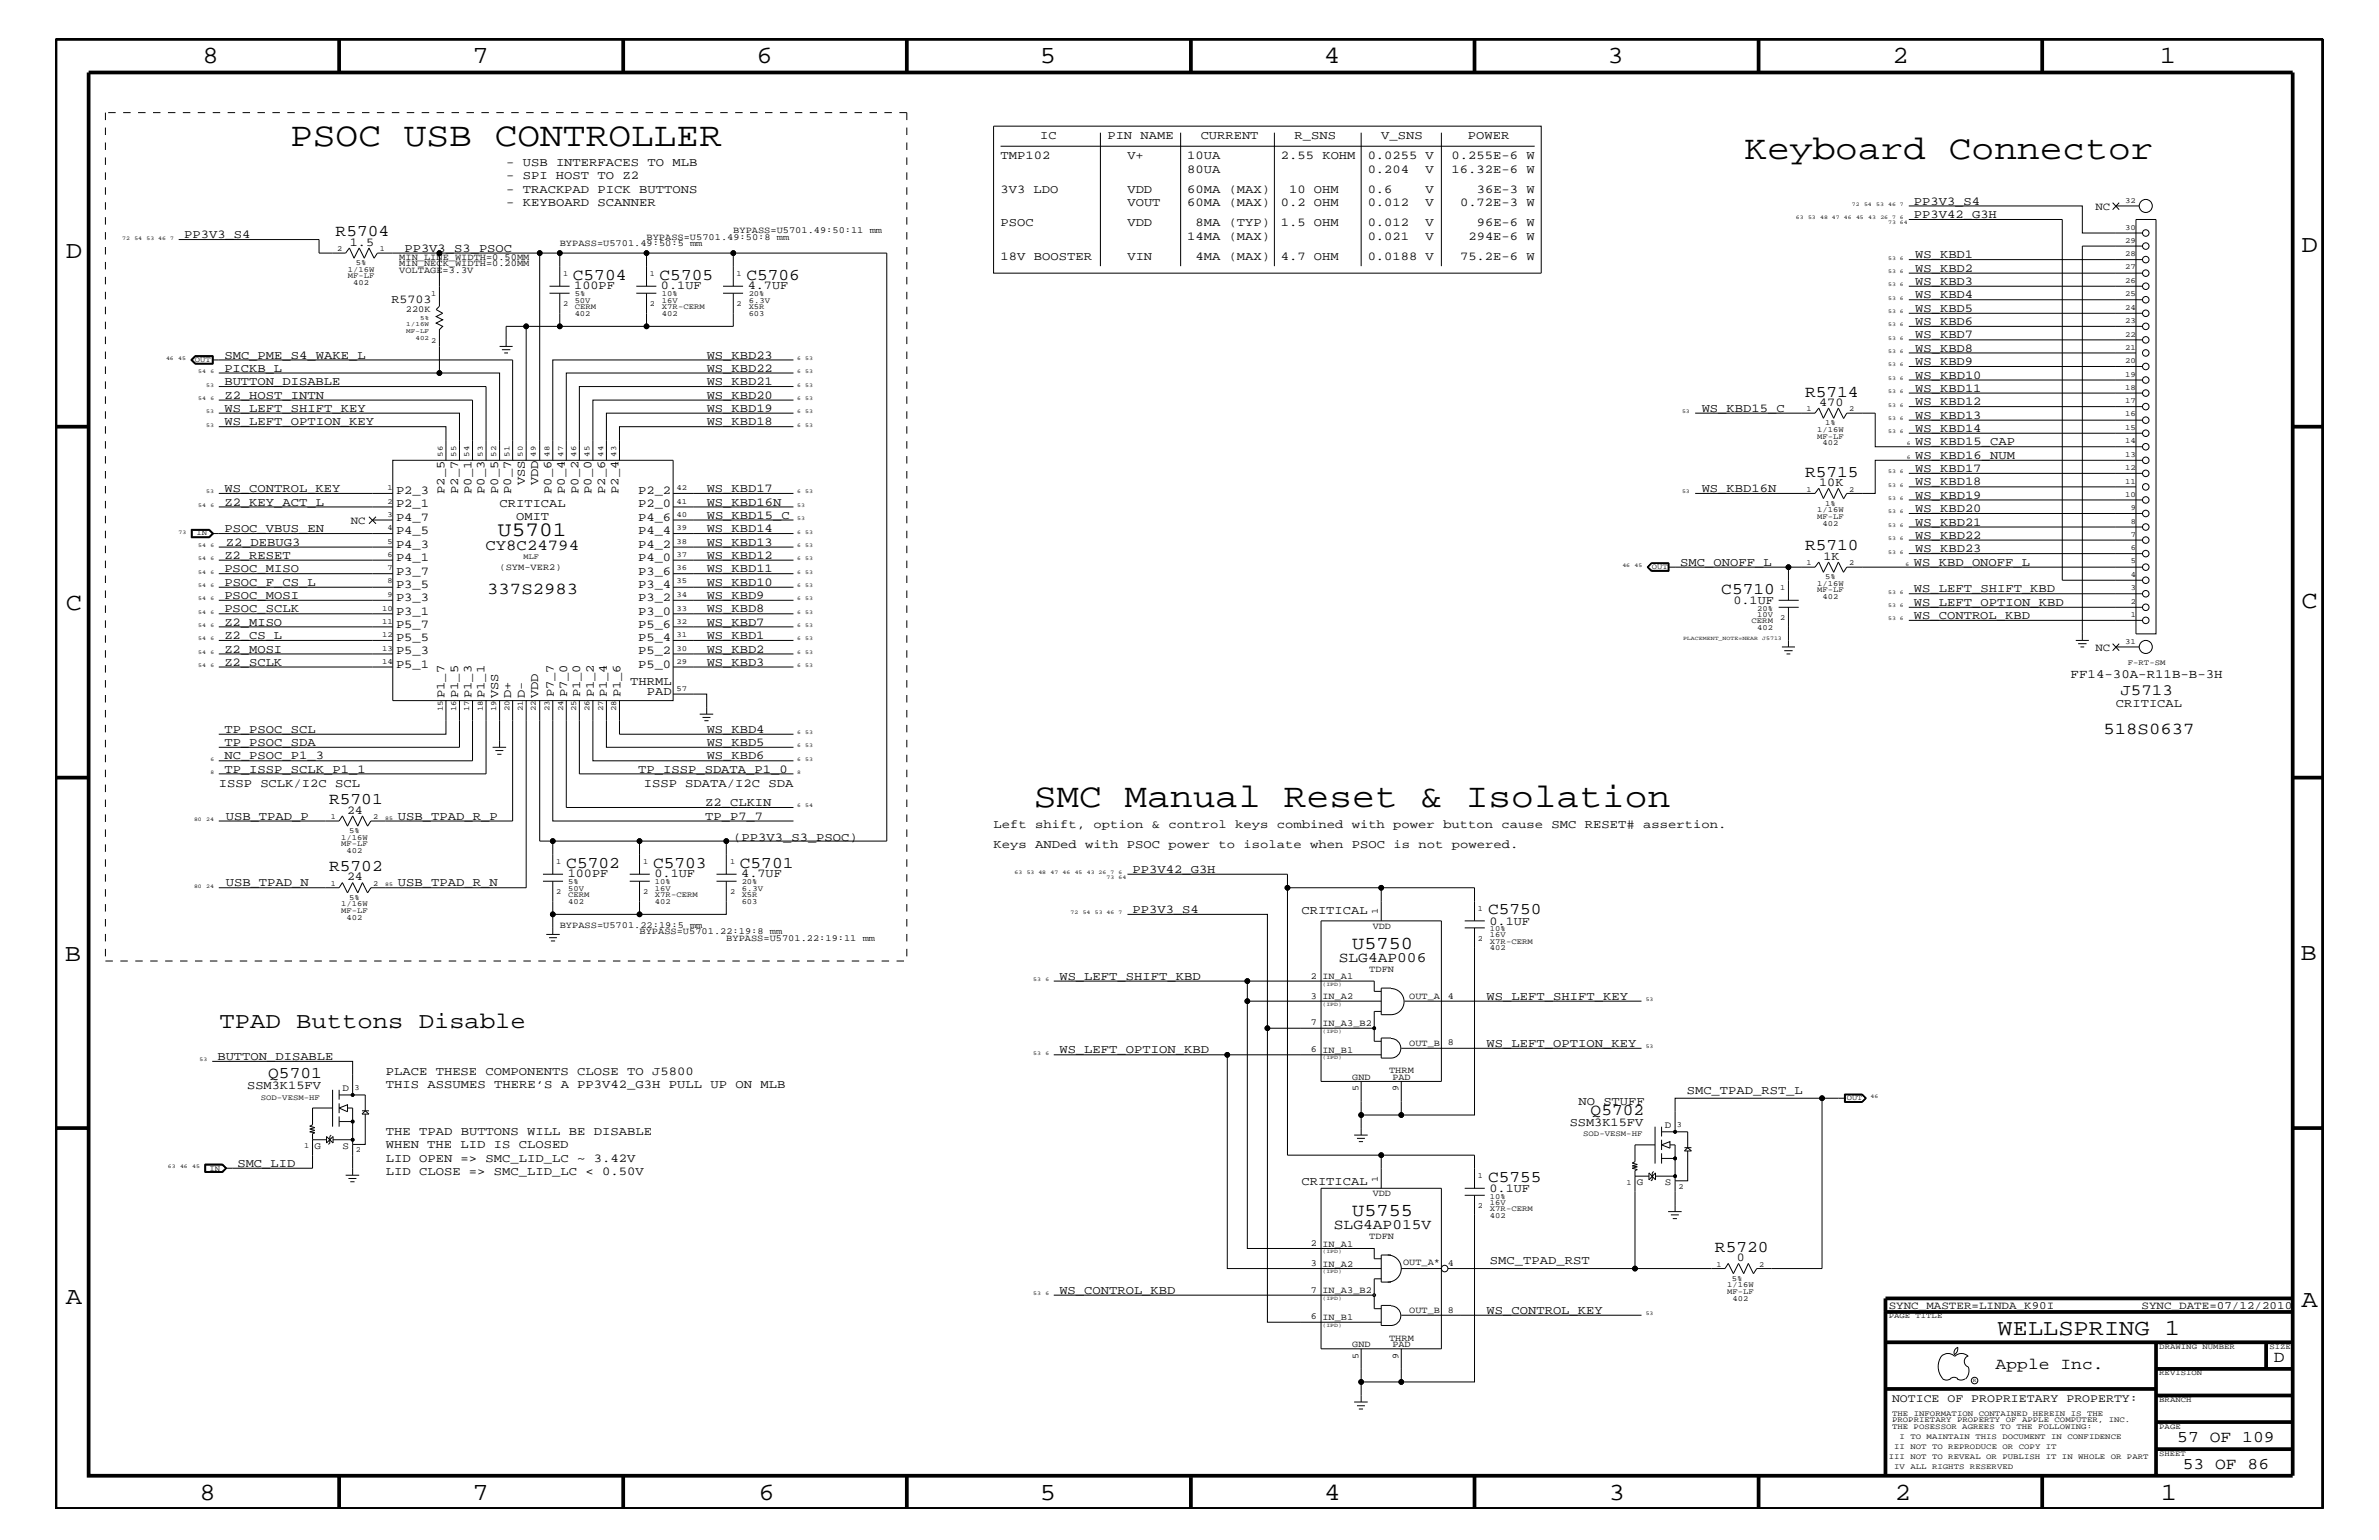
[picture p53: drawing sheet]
<svg xmlns="http://www.w3.org/2000/svg" width="432mm" height="279mm" viewBox="0 0 432 279" stroke-linecap="round" stroke-linejoin="round" font-family="sans-serif">
<defs><g id="words">
<g font-size="6.2">
<text x="52.7" y="26.5">PSOC USB CONTROLLER</text>
<text x="316.6" y="28.9">Keyboard Connector</text>
<text x="187.6" y="146.5">SMC Manual Reset &amp; Isolation</text>
</g>
<g font-size="4.5">
<text x="36.7" y="11.5">8</text>
<text x="85.8" y="11.5">7</text>
<text x="137.3" y="11.5">6</text>
<text x="188.7" y="11.5">5</text>
<text x="240.3" y="11.5">4</text>
<text x="291.8" y="11.5">3</text>
<text x="343.5" y="11.5">2</text>
<text x="392" y="11.5">1</text>
<text x="11.9" y="46.8">D</text>
<text x="417.7" y="45.7">D</text>
<text x="11.9" y="110.6">C</text>
<text x="417.7" y="110.3">C</text>
<text x="11.8" y="174.3">B</text>
<text x="417.6" y="174.2">B</text>
<text x="11.9" y="236.7">A</text>
<text x="417.7" y="237.1">A</text>
<text x="36.2" y="272.1">8</text>
<text x="85.8" y="272.1">7</text>
<text x="137.7" y="272.1">6</text>
<text x="188.7" y="272.1">5</text>
<text x="240.4" y="272.1">4</text>
<text x="292" y="272.1">3</text>
<text x="343.9" y="272.1">2</text>
<text x="392.2" y="272.1">1</text>
</g>
<g font-size="4.1">
<text x="39.8" y="186.5">TPAD Buttons Disable</text>
<text x="362.6" y="242.3">WELLSPRING 1</text>
</g>
<text font-size="3.7" x="90.4" y="97.2">U5701</text>
<g font-size="3.3">
<text x="245.4" y="172.2">U5750</text>
<text x="245.4" y="220.7">U5755</text>
</g>
<g font-size="3">
<text x="60.9" y="42.9">R5704</text>
<text x="104" y="50.7">C5704</text>
<text x="119.7" y="50.7">C5705</text>
<text x="135.5" y="50.7">C5706</text>
<text x="327.6" y="72">R5714</text>
<text x="327.6" y="86.5">R5715</text>
<text x="327.6" y="99.9">R5710</text>
<text x="88.4" y="107.7">337S2983</text>
<text x="312.4" y="107.7">C5710</text>
<text x="381.8" y="133.2">518S0637</text>
<text x="59.7" y="145.9">R5701</text>
<text x="59.7" y="158">R5702</text>
<text x="102.8" y="157.4">C5702</text>
<text x="118.5" y="157.4">C5703</text>
<text x="134.3" y="157.4">C5701</text>
<text x="270.1" y="165.9">C5750</text>
<text x="48.7" y="195.6">Q5701</text>
<text x="288.7" y="202.3">Q5702</text>
<text x="270.1" y="214.4">C5755</text>
<text x="311.3" y="227.1">R5720</text>
<text x="362.2" y="248.4">Apple Inc.</text>
<text x="412.7" y="247.1">D</text>
<text x="395.2" y="261.6">57 OF 109</text>
<text x="396.2" y="266.6">53 OF 86</text>
</g>
<text font-size="2.9" x="384.9" y="126">J5713</text>
<text font-size="2.8" x="88.1" y="99.8">CY8C24794</text>
<g font-size="2.6">
<text x="243" y="174.5">SLG4AP006</text>
<text x="242.1" y="223">SLG4AP015V</text>
</g>
<text font-size="2.3" x="375.8" y="123">FF14-30A-R11B-B-3H</text>
<g font-size="2.2">
<text x="181.6" y="28.9">TMP102</text>
<text x="188.8" y="25.3">IC</text>
<text x="201" y="25.3">PIN NAME</text>
<text x="204.6" y="28.9">V+</text>
<text x="215.5" y="28.9">10UA</text>
<text x="217.9" y="25.3">CURRENT</text>
<text x="232.5" y="28.9">2.55 KOHM</text>
<text x="234.9" y="25.3">R_SNS</text>
<text x="248.2" y="28.9">0.0255 V</text>
<text x="250.7" y="25.3">V_SNS</text>
<text x="263.5" y="28.9">0.255E-6 W</text>
<text x="266.4" y="25.3">POWER</text>
<text x="91.9" y="35">- TRACKPAD PICK BUTTONS</text>
<text x="91.9" y="30.2">- USB INTERFACES TO MLB</text>
<text x="91.9" y="32.5">- SPI HOST TO Z2</text>
<text x="181.6" y="35">3V3 LDO</text>
<text x="204.6" y="35">VDD</text>
<text x="215.5" y="35">60MA (MAX)</text>
<text x="215.5" y="31.4">80UA</text>
<text x="234" y="35">10 OHM</text>
<text x="248.2" y="31.4">0.204</text>
<text x="248.2" y="35">0.6</text>
<text x="258.8" y="31.4">V</text>
<text x="258.8" y="35">V</text>
<text x="263.5" y="31.4">16.32E-6 W</text>
<text x="268.1" y="35">36E-3 W</text>
<text x="91.9" y="37.4">- KEYBOARD SCANNER</text>
<text x="181.6" y="41">PSOC</text>
<text x="204.6" y="37.4">VOUT</text>
<text x="204.6" y="41">VDD</text>
<text x="215.5" y="37.4">60MA (MAX)</text>
<text x="217" y="41">8MA (TYP)</text>
<text x="232.5" y="41">1.5 OHM</text>
<text x="232.5" y="37.4">0.2 OHM</text>
<text x="248.2" y="37.4">0.012</text>
<text x="248.2" y="41">0.012</text>
<text x="258.8" y="37.4">V</text>
<text x="258.8" y="41">V</text>
<text x="265" y="37.4">0.72E-3 W</text>
<text x="268.1" y="41">96E-6 W</text>
<text x="347.4" y="39.6">PP3V42_G3H</text>
<text x="347.4" y="37.2">PP3V3_S4</text>
<text x="33.4" y="43.2">PP3V3_S4</text>
<text x="63.5" y="44.6">1.5</text>
<text x="73.4" y="45.7">PP3V3_S3_PSOC</text>
<text x="181.6" y="47.1">18V BOOSTER</text>
<text x="204.6" y="47.1">VIN</text>
<text x="215.5" y="43.5">14MA (MAX)</text>
<text x="217" y="47.1">4MA (MAX)</text>
<text x="232.5" y="47.1">4.7 OHM</text>
<text x="248.2" y="43.5">0.021</text>
<text x="248.2" y="47.1">0.0188 V</text>
<text x="258.8" y="43.5">V</text>
<text x="265" y="47.1">75.2E-6 W</text>
<text x="266.5" y="43.5">294E-6 W</text>
<text x="347.6" y="46.8">WS_KBD1</text>
<text x="104.2" y="52.5">100PF</text>
<text x="120" y="52.5">0.1UF</text>
<text x="135.7" y="52.5">4.7UF</text>
<text x="347.6" y="49.3">WS_KBD2</text>
<text x="347.6" y="51.7">WS_KBD3</text>
<text x="71" y="54.9">R5703</text>
<text x="347.6" y="59">WS_KBD6</text>
<text x="347.6" y="54.1">WS_KBD4</text>
<text x="347.6" y="56.6">WS_KBD5</text>
<text x="40.7" y="65.1">SMC_PME_S4_WAKE_L</text>
<text x="128.3" y="65.1">WS_KBD23</text>
<text x="347.6" y="61.4">WS_KBD7</text>
<text x="347.6" y="63.9">WS_KBD8</text>
<text x="40.7" y="67.5">PICKB_L</text>
<text x="40.7" y="69.9">BUTTON_DISABLE</text>
<text x="128.3" y="69.9">WS_KBD21</text>
<text x="128.3" y="67.5">WS_KBD22</text>
<text x="347.6" y="71.1">WS_KBD11</text>
<text x="347.6" y="68.7">WS_KBD10</text>
<text x="347.6" y="66.2">WS_KBD9</text>
<text x="40.7" y="72.3">Z2_HOST_INTN</text>
<text x="40.7" y="77.2">WS_LEFT_OPTION_KEY</text>
<text x="40.7" y="74.7">WS_LEFT_SHIFT_KEY</text>
<text x="128.3" y="72.3">WS_KBD20</text>
<text x="128.3" y="77.2">WS_KBD18</text>
<text x="128.3" y="74.7">WS_KBD19</text>
<text x="308.9" y="74.7">WS_KBD15_C</text>
<text x="330.2" y="73.7">470</text>
<text x="347.6" y="76">WS_KBD13</text>
<text x="347.6" y="73.5">WS_KBD12</text>
<text x="347.6" y="78.3">WS_KBD14</text>
<text x="347.6" y="80.8">WS_KBD15_CAP</text>
<text x="347.6" y="83.3">WS_KBD16_NUM</text>
<text x="40.7" y="89.3">WS_CONTROL_KEY</text>
<text x="71.9" y="89.7">P2_3</text>
<text x="80.7" y="89.6" transform="rotate(-90 80.7 89.6)">P2_5</text>
<text x="83.1" y="89.6" transform="rotate(-90 83.1 89.6)">P2_7</text>
<text x="85.6" y="89.6" transform="rotate(-90 85.6 89.6)">P0_1</text>
<text x="88" y="89.6" transform="rotate(-90 88 89.6)">P0_3</text>
<text x="90.4" y="89.6" transform="rotate(-90 90.4 89.6)">P0_5</text>
<text x="92.8" y="89.6" transform="rotate(-90 92.8 89.6)">P0_7</text>
<text x="95.2" y="88.1" transform="rotate(-90 95.2 88.1)">VSS</text>
<text x="97.7" y="88.1" transform="rotate(-90 97.7 88.1)">VDD</text>
<text x="100.1" y="89.6" transform="rotate(-90 100.1 89.6)">P0_6</text>
<text x="102.5" y="89.6" transform="rotate(-90 102.5 89.6)">P0_4</text>
<text x="105" y="89.6" transform="rotate(-90 105 89.6)">P0_2</text>
<text x="107.4" y="89.6" transform="rotate(-90 107.4 89.6)">P0_0</text>
<text x="109.8" y="89.6" transform="rotate(-90 109.8 89.6)">P2_6</text>
<text x="112.3" y="89.6" transform="rotate(-90 112.3 89.6)">P2_4</text>
<text x="115.8" y="89.7">P2_2</text>
<text x="128.3" y="89.3">WS_KBD17</text>
<text x="308.9" y="89.3">WS_KBD16N</text>
<text x="330.2" y="88.2">10K</text>
<text x="347.6" y="88.1">WS_KBD18</text>
<text x="347.6" y="85.6">WS_KBD17</text>
<text x="40.7" y="91.7">Z2_KEY_ACT_L</text>
<text x="71.9" y="92.1">P2_1</text>
<text x="71.9" y="94.5">P4_7</text>
<text x="90.7" y="92">CRITICAL</text>
<text x="93.7" y="94.3">OMIT</text>
<text x="115.8" y="92.1">P2_0</text>
<text x="115.8" y="94.5">P4_6</text>
<text x="128.3" y="91.7">WS_KBD16N</text>
<text x="128.3" y="94.2">WS_KBD15_C</text>
<text x="347.6" y="95.4">WS_KBD21</text>
<text x="347.6" y="92.9">WS_KBD20</text>
<text x="347.6" y="90.5">WS_KBD19</text>
<text x="40.7" y="96.5">PSOC_VBUS_EN</text>
<text x="40.7" y="101.4">Z2_RESET</text>
<text x="41" y="99">Z2_DEBUG3</text>
<text x="71.9" y="97">P4_5</text>
<text x="71.9" y="99.3">P4_3</text>
<text x="71.9" y="101.8">P4_1</text>
<text x="115.8" y="101.8">P4_0</text>
<text x="115.8" y="99.3">P4_2</text>
<text x="115.8" y="97">P4_4</text>
<text x="128.3" y="99">WS_KBD13</text>
<text x="128.3" y="101.4">WS_KBD12</text>
<text x="128.3" y="96.5">WS_KBD14</text>
<text x="331" y="101.5">1K</text>
<text x="347.6" y="97.7">WS_KBD22</text>
<text x="347.6" y="100.2">WS_KBD23</text>
<text x="40.7" y="106.3">PSOC_F_CS_L</text>
<text x="40.7" y="103.8">PSOC_MISO</text>
<text x="71.9" y="104.3">P3_7</text>
<text x="71.9" y="106.6">P3_5</text>
<text x="115.8" y="106.6">P3_4</text>
<text x="115.8" y="104.3">P3_6</text>
<text x="128.3" y="106.3">WS_KBD10</text>
<text x="128.3" y="103.8">WS_KBD11</text>
<text x="305" y="102.6">SMC_ONOFF_L</text>
<text x="347.4" y="107.5">WS_LEFT_SHIFT_KBD</text>
<text x="347.4" y="102.6">WS_KBD_ONOFF_L</text>
<text x="40.7" y="108.7">PSOC_MOSI</text>
<text x="40.7" y="111.1">PSOC_SCLK</text>
<text x="40.7" y="113.6">Z2_MISO</text>
<text x="71.9" y="109.1">P3_3</text>
<text x="71.9" y="111.5">P3_1</text>
<text x="71.9" y="113.9">P5_7</text>
<text x="115.8" y="113.9">P5_6</text>
<text x="115.8" y="111.5">P3_0</text>
<text x="115.8" y="109.1">P3_2</text>
<text x="128.3" y="108.7">WS_KBD9</text>
<text x="128.3" y="113.6">WS_KBD7</text>
<text x="128.3" y="111.1">WS_KBD8</text>
<text x="314.6" y="109.5">0.1UF</text>
<text x="347.4" y="109.9">WS_LEFT_OPTION_KBD</text>
<text x="347.4" y="112.3">WS_CONTROL_KBD</text>
<text x="40.7" y="118.4">Z2_MOSI</text>
<text x="40.7" y="115.9">Z2_CS_L</text>
<text x="71.9" y="116.4">P5_5</text>
<text x="71.9" y="118.7">P5_3</text>
<text x="115.8" y="118.7">P5_2</text>
<text x="115.8" y="116.4">P5_4</text>
<text x="128.3" y="118.4">WS_KBD2</text>
<text x="128.3" y="115.9">WS_KBD1</text>
<text x="40.7" y="120.8">Z2_SCLK</text>
<text x="71.9" y="121.2">P5_1</text>
<text x="114.4" y="124.2">THRML</text>
<text x="115.8" y="121.2">P5_0</text>
<text x="128.3" y="120.8">WS_KBD3</text>
<text x="80.7" y="126.7" transform="rotate(-90 80.7 126.7)">P1_7</text>
<text x="83.1" y="126.7" transform="rotate(-90 83.1 126.7)">P1_5</text>
<text x="85.6" y="126.7" transform="rotate(-90 85.6 126.7)">P1_3</text>
<text x="88" y="126.7" transform="rotate(-90 88 126.7)">P1_1</text>
<text x="90.4" y="126.7" transform="rotate(-90 90.4 126.7)">VSS</text>
<text x="92.8" y="126.7" transform="rotate(-90 92.8 126.7)">D+</text>
<text x="95.3" y="126.7" transform="rotate(-90 95.3 126.7)">D-</text>
<text x="97.7" y="126.7" transform="rotate(-90 97.7 126.7)">VDD</text>
<text x="100.5" y="126.5" transform="rotate(-90 100.5 126.5)">P7_7</text>
<text x="103" y="126.5" transform="rotate(-90 103 126.5)">P7_0</text>
<text x="105.3" y="126.5" transform="rotate(-90 105.3 126.5)">P1_0</text>
<text x="107.8" y="126.5" transform="rotate(-90 107.8 126.5)">P1_2</text>
<text x="110.2" y="126.5" transform="rotate(-90 110.2 126.5)">P1_4</text>
<text x="112.6" y="126.5" transform="rotate(-90 112.6 126.5)">P1_6</text>
<text x="117.4" y="126">PAD</text>
<text x="384" y="128.3">CRITICAL</text>
<text x="40.7" y="137.8">NC_PSOC_P1_3</text>
<text x="40.7" y="135.3">TP_PSOC_SDA</text>
<text x="40.7" y="133">TP_PSOC_SCL</text>
<text x="128.3" y="137.8">WS_KBD6</text>
<text x="128.3" y="133">WS_KBD4</text>
<text x="128.3" y="135.3">WS_KBD5</text>
<text x="39.7" y="142.9">ISSP SCLK/I2C SCL</text>
<text x="40.7" y="140.2">TP_ISSP_SCLK_P1_1</text>
<text x="115.8" y="140.2">TP_ISSP_SDATA_P1_0</text>
<text x="116.8" y="142.9">ISSP SDATA/I2C SDA</text>
<text x="41" y="148.7">USB_TPAD_P</text>
<text x="63" y="147.6">24</text>
<text x="72.2" y="148.7">USB_TPAD_R_P</text>
<text x="128" y="148.7">TP_P7_7</text>
<text x="128" y="146.2">Z2_CLKIN</text>
<text x="133.1" y="152.6">(PP3V3_S3_PSOC)</text>
<text x="180.3" y="150.1">Left shift, option &amp; control keys combined with power button cause SMC RESET# assertion.</text>
<text x="180.3" y="153.8">Keys ANDed with PSOC power to isolate when PSOC is not powered.</text>
<text x="41" y="160.8">USB_TPAD_N</text>
<text x="63" y="159.7">24</text>
<text x="72.2" y="160.8">USB_TPAD_R_N</text>
<text x="103" y="159.2">100PF</text>
<text x="118.8" y="159.2">0.1UF</text>
<text x="134.5" y="159.2">4.7UF</text>
<text x="205.6" y="158.4">PP3V42_G3H</text>
<text x="205.6" y="165.6">PP3V3_S4</text>
<text x="236.2" y="165.9">CRITICAL</text>
<text x="270.3" y="167.8">0.1UF</text>
<text x="192.3" y="177.7">WS_LEFT_SHIFT_KBD</text>
<text x="269.8" y="181.4">WS_LEFT_SHIFT_KEY</text>
<text x="192.3" y="191.1">WS_LEFT_OPTION_KBD</text>
<text x="269.8" y="189.9">WS_LEFT_OPTION_KEY</text>
<text x="39.5" y="192.3">BUTTON_DISABLE</text>
<text x="44.9" y="197.6">SSM3K15FV</text>
<text x="70" y="195">PLACE THESE COMPONENTS CLOSE TO J5800</text>
<text x="70" y="197.4">THIS ASSUMES THERE’S A PP3V42_G3H PULL UP ON MLB</text>
<text x="286.5" y="200.4">NO STUFF</text>
<text x="306.2" y="198.4">SMC_TPAD_RST_L</text>
<text x="70" y="205.9">THE TPAD BUTTONS WILL BE DISABLE</text>
<text x="70" y="208.3">WHEN THE LID IS CLOSED</text>
<text x="284.9" y="204.2">SSM3K15FV</text>
<text x="43.1" y="211.7">SMC_LID</text>
<text x="70" y="213.2">LID CLOSE =&gt; SMC_LID_LC &lt; 0.50V</text>
<text x="70" y="210.8">LID OPEN =&gt; SMC_LID_LC ~ 3.42V</text>
<text x="236.2" y="215">CRITICAL</text>
<text x="270.3" y="216.2">0.1UF</text>
<text x="270.4" y="229.3">SMC_TPAD_RST</text>
<text x="315.3" y="228.8">0</text>
<text x="192.3" y="234.7">WS_CONTROL_KBD</text>
<text x="269.8" y="238.4">WS_CONTROL_KEY</text>
</g>
<text font-size="2.1" x="343.4" y="254.4">NOTICE OF PROPRIETARY PROPERTY:</text>
<g font-size="2">
<text x="380.3" y="38">NC</text>
<text x="63.7" y="95">NC</text>
<text x="380.3" y="118.1">NC</text>
<text x="342.8" y="237.4">SYNC_MASTER=LINDA_K90I</text>
<text x="388.7" y="237.4">SYNC_DATE=07/12/2010</text>
</g>
<g font-size="1.8">
<text x="62.1" y="197.9">D</text>
<text x="57.1" y="208.5">G</text>
<text x="62.1" y="208.5">S</text>
<text x="302.2" y="204.6">D</text>
<text x="297.1" y="215.1">G</text>
<text x="302.2" y="215.1">S</text>
</g>
<g font-size="1.7">
<text x="72.5" y="47.1">MIN_LINE_WIDTH=0.50MM</text>
<text x="101.6" y="44.6">BYPASS=U5701.49:50:5 mm</text>
<text x="117.3" y="43.5">BYPASS=U5701.49:50:8 mm</text>
<text x="133.1" y="42.3">BYPASS=U5701.49:50:11 mm</text>
<text x="72.5" y="48.3">MIN_NECK_WIDTH=0.20MM</text>
<text x="72.5" y="49.6">VOLTAGE=3.3V</text>
<text x="73.7" y="56.7">220K</text>
<text x="90.7" y="103.5">(SYM-VER2)</text>
<text x="250.1" y="165.9" transform="rotate(-90 250.1 165.9)">1</text>
<text x="101.6" y="168.3">BYPASS=U5701.22:19:5 mm</text>
<text x="116.1" y="169.5">BYPASS=U5701.22:19:8 mm</text>
<text x="131.8" y="170.7">BYPASS=U5701.22:19:11 mm</text>
<text x="249.2" y="168.6">VDD</text>
<text x="237.9" y="177.6">2</text>
<text x="240" y="177.7">IN_A1</text>
<text x="248.5" y="176.3">TDFN</text>
<text x="237.9" y="181.2">3</text>
<text x="240" y="181.3">IN_A2</text>
<text x="255.8" y="181.3">OUT_A</text>
<text x="262.8" y="181.2">4</text>
<text x="237.9" y="186">7</text>
<text x="237.9" y="190.9">6</text>
<text x="240" y="186.1">IN_A3_B2</text>
<text x="240" y="191">IN_B1</text>
<text x="255.8" y="189.8">OUT_B</text>
<text x="262.8" y="189.7">8</text>
<text x="245.4" y="195.9">GND</text>
<text x="246.5" y="198" transform="rotate(-90 246.5 198)">5</text>
<text x="252.1" y="194.8">THRM</text>
<text x="252.7" y="195.9">PAD</text>
<text x="253.8" y="198" transform="rotate(-90 253.8 198)">9</text>
<text x="250.1" y="214.4" transform="rotate(-90 250.1 214.4)">1</text>
<text x="249.2" y="217">VDD</text>
<text x="237.9" y="226">2</text>
<text x="240" y="226.2">IN_A1</text>
<text x="248.5" y="224.8">TDFN</text>
<text x="237.9" y="229.6">3</text>
<text x="240" y="229.8">IN_A2</text>
<text x="254.7" y="229.6">OUT_A*</text>
<text x="262.8" y="229.6">4</text>
<text x="237.9" y="234.6">7</text>
<text x="237.9" y="239.4">6</text>
<text x="240" y="239.5">IN_B1</text>
<text x="240" y="234.6">IN_A3_B2</text>
<text x="255.8" y="238.3">OUT_B</text>
<text x="262.8" y="238.2">8</text>
<text x="245.4" y="244.5">GND</text>
<text x="252.1" y="243.3">THRM</text>
<text x="252.7" y="244.5">PAD</text>
<text x="246.5" y="246.5" transform="rotate(-90 246.5 246.5)">5</text>
<text x="253.8" y="246.5" transform="rotate(-90 253.8 246.5)">9</text>
</g>
<g font-size="1.4">
<text x="385.7" y="36.8">32</text>
<text x="385.7" y="41.7">30</text>
<text x="61.2" y="45.5">2</text>
<text x="68.9" y="45.5">1</text>
<text x="385.7" y="46.5">28</text>
<text x="385.7" y="44.1">29</text>
<text x="63.1" y="50.5">MF-LF</text>
<text x="63.1" y="49.3">1/16W</text>
<text x="64.1" y="51.7">402</text>
<text x="64.6" y="48">5%</text>
<text x="78.2" y="53.8">1</text>
<text x="102.2" y="50.2">1</text>
<text x="104.3" y="53.8">5%</text>
<text x="117.9" y="50.2">1</text>
<text x="120.1" y="53.8">10%</text>
<text x="133.7" y="50.2">1</text>
<text x="135.9" y="53.8">20%</text>
<text x="385.7" y="53.8">25</text>
<text x="385.7" y="51.3">26</text>
<text x="385.7" y="48.9">27</text>
<text x="102.2" y="55.6">2</text>
<text x="104.3" y="54.9">50V</text>
<text x="104.3" y="56.1">CERM</text>
<text x="104.3" y="57.3">402</text>
<text x="117.9" y="55.6">2</text>
<text x="120.1" y="57.3">402</text>
<text x="120.1" y="56.1">X7R-CERM</text>
<text x="120.1" y="54.9">16V</text>
<text x="133.7" y="55.6">2</text>
<text x="135.9" y="57.3">603</text>
<text x="135.9" y="56.1">X5R</text>
<text x="135.9" y="54.9">6.3V</text>
<text x="385.7" y="58.6">23</text>
<text x="385.7" y="56.2">24</text>
<text x="35.4" y="65.6">OUT</text>
<text x="78.2" y="62.3">2</text>
<text x="385.7" y="65.9">20</text>
<text x="385.7" y="63.4">21</text>
<text x="385.7" y="61.1">22</text>
<text x="385.7" y="70.7">18</text>
<text x="385.7" y="68.4">19</text>
<text x="327.9" y="74.6">1</text>
<text x="331.3" y="77.2">1%</text>
<text x="335.6" y="74.6">2</text>
<text x="385.7" y="75.6">16</text>
<text x="385.7" y="73.2">17</text>
<text x="80.3" y="82.8" transform="rotate(-90 80.3 82.8)">56</text>
<text x="82.8" y="82.8" transform="rotate(-90 82.8 82.8)">55</text>
<text x="85.2" y="82.8" transform="rotate(-90 85.2 82.8)">54</text>
<text x="87.6" y="82.8" transform="rotate(-90 87.6 82.8)">53</text>
<text x="90.1" y="82.8" transform="rotate(-90 90.1 82.8)">52</text>
<text x="92.5" y="82.8" transform="rotate(-90 92.5 82.8)">51</text>
<text x="94.9" y="82.8" transform="rotate(-90 94.9 82.8)">50</text>
<text x="97.3" y="82.8" transform="rotate(-90 97.3 82.8)">49</text>
<text x="99.7" y="82.8" transform="rotate(-90 99.7 82.8)">48</text>
<text x="102.2" y="82.8" transform="rotate(-90 102.2 82.8)">47</text>
<text x="104.6" y="82.8" transform="rotate(-90 104.6 82.8)">46</text>
<text x="107" y="82.8" transform="rotate(-90 107 82.8)">45</text>
<text x="109.5" y="82.8" transform="rotate(-90 109.5 82.8)">44</text>
<text x="111.8" y="82.8" transform="rotate(-90 111.8 82.8)">43</text>
<text x="329.8" y="78.3">1/16W</text>
<text x="329.8" y="79.6">MF-LF</text>
<text x="330.8" y="80.8">402</text>
<text x="385.7" y="82.8">13</text>
<text x="385.7" y="80.5">14</text>
<text x="385.7" y="78">15</text>
<text x="70.4" y="88.9">1</text>
<text x="122.8" y="88.9">42</text>
<text x="327.9" y="89.2">1</text>
<text x="335.6" y="89.2">2</text>
<text x="385.7" y="87.7">11</text>
<text x="385.7" y="85.3">12</text>
<text x="70.4" y="91.4">2</text>
<text x="70.4" y="93.8">3</text>
<text x="122.8" y="91.4">41</text>
<text x="122.8" y="93.8">40</text>
<text x="329.8" y="94.2">MF-LF</text>
<text x="329.8" y="92.9">1/16W</text>
<text x="330.8" y="95.4">402</text>
<text x="331.3" y="91.7">1%</text>
<text x="385.7" y="90.1">10</text>
<text x="386.8" y="95">8</text>
<text x="386.8" y="92.6">9</text>
<text x="35.6" y="97.1">IN</text>
<text x="70.4" y="101">6</text>
<text x="70.4" y="98.7">5</text>
<text x="70.4" y="96.2">4</text>
<text x="95" y="101.4">MLF</text>
<text x="122.8" y="101">37</text>
<text x="122.8" y="98.7">38</text>
<text x="122.8" y="96.2">39</text>
<text x="386.8" y="99.9">6</text>
<text x="386.8" y="97.4">7</text>
<text x="70.4" y="105.9">8</text>
<text x="70.4" y="103.5">7</text>
<text x="122.8" y="105.9">35</text>
<text x="122.8" y="103.5">36</text>
<text x="299.8" y="103.2">OUT</text>
<text x="323.1" y="107.1">1</text>
<text x="327.9" y="102.5">1</text>
<text x="329.8" y="107.5">MF-LF</text>
<text x="329.8" y="106.3">1/16W</text>
<text x="331.3" y="105">5%</text>
<text x="335.6" y="102.5">2</text>
<text x="386.8" y="107.1">3</text>
<text x="386.8" y="104.7">4</text>
<text x="386.8" y="102.2">5</text>
<text x="69.3" y="110.8">10</text>
<text x="69.3" y="113.1">11</text>
<text x="70.4" y="108.3">9</text>
<text x="122.8" y="110.8">33</text>
<text x="122.8" y="108.3">34</text>
<text x="122.8" y="113.1">32</text>
<text x="317.9" y="113.1">CERM</text>
<text x="318.9" y="110.8">20%</text>
<text x="318.9" y="111.9">10V</text>
<text x="323.1" y="112.6">2</text>
<text x="330.8" y="108.7">402</text>
<text x="386.8" y="112">1</text>
<text x="386.8" y="109.5">2</text>
<text x="69.3" y="118.1">13</text>
<text x="69.3" y="115.6">12</text>
<text x="122.8" y="118.1">30</text>
<text x="122.8" y="115.6">31</text>
<text x="318.9" y="114.2">402</text>
<text x="385.7" y="116.8">31</text>
<text x="69.3" y="120.4">14</text>
<text x="122.8" y="120.4">29</text>
<text x="122.8" y="125.3">57</text>
<text x="386.2" y="120.6">F-RT-SM</text>
<text x="80.3" y="129.1" transform="rotate(-90 80.3 129.1)">15</text>
<text x="82.8" y="129.1" transform="rotate(-90 82.8 129.1)">16</text>
<text x="85.2" y="129.1" transform="rotate(-90 85.2 129.1)">17</text>
<text x="87.6" y="129.1" transform="rotate(-90 87.6 129.1)">18</text>
<text x="90.1" y="129.1" transform="rotate(-90 90.1 129.1)">19</text>
<text x="92.5" y="129.1" transform="rotate(-90 92.5 129.1)">20</text>
<text x="94.9" y="129.1" transform="rotate(-90 94.9 129.1)">21</text>
<text x="97.3" y="129.1" transform="rotate(-90 97.3 129.1)">22</text>
<text x="99.7" y="129.1" transform="rotate(-90 99.7 129.1)">23</text>
<text x="102.2" y="129.1" transform="rotate(-90 102.2 129.1)">24</text>
<text x="104.6" y="129.1" transform="rotate(-90 104.6 129.1)">25</text>
<text x="107" y="129.1" transform="rotate(-90 107 129.1)">26</text>
<text x="109.5" y="129.1" transform="rotate(-90 109.5 129.1)">27</text>
<text x="111.8" y="129.1" transform="rotate(-90 111.8 129.1)">28</text>
<text x="60" y="148.5">1</text>
<text x="67.7" y="148.5">2</text>
<text x="61.9" y="153.5">MF-LF</text>
<text x="61.9" y="152.3">1/16W</text>
<text x="62.9" y="154.7">402</text>
<text x="63.4" y="151.1">5%</text>
<text x="60" y="160.7">1</text>
<text x="67.7" y="160.7">2</text>
<text x="100.9" y="156.8">1</text>
<text x="103.1" y="161.6">50V</text>
<text x="103.1" y="160.5">5%</text>
<text x="116.8" y="156.8">1</text>
<text x="118.9" y="161.6">16V</text>
<text x="118.9" y="160.5">10%</text>
<text x="132.5" y="156.8">1</text>
<text x="134.6" y="160.5">20%</text>
<text x="134.6" y="161.6">6.3V</text>
<text x="61.9" y="164.5">1/16W</text>
<text x="61.9" y="165.6">MF-LF</text>
<text x="62.9" y="166.9">402</text>
<text x="63.4" y="163.3">5%</text>
<text x="100.9" y="162.2">2</text>
<text x="103.1" y="163.9">402</text>
<text x="103.1" y="162.8">CERM</text>
<text x="116.8" y="162.2">2</text>
<text x="118.9" y="163.9">402</text>
<text x="118.9" y="162.8">X7R-CERM</text>
<text x="132.5" y="162.2">2</text>
<text x="134.6" y="163.9">603</text>
<text x="134.6" y="162.8">X5R</text>
<text x="268.2" y="165.3">1</text>
<text x="268.2" y="170.7">2</text>
<text x="270.4" y="171.2">X7R-CERM</text>
<text x="270.4" y="170">16V</text>
<text x="270.4" y="168.9">10%</text>
<text x="270.4" y="172.4">402</text>
<text x="64.3" y="197.8">3</text>
<text x="47.3" y="199.5">SOD-VESM-HF</text>
<text x="335.2" y="199.6">OUT</text>
<text x="55.2" y="208.3">1</text>
<text x="64.6" y="209.1">2</text>
<text x="287.4" y="206.2">SOD-VESM-HF</text>
<text x="304.4" y="204.4">3</text>
<text x="38" y="212.4">IN</text>
<text x="268.2" y="213.8">1</text>
<text x="295.2" y="215">1</text>
<text x="304.6" y="215.8">2</text>
<text x="268.2" y="219.2">2</text>
<text x="270.4" y="219.7">X7R-CERM</text>
<text x="270.4" y="218.6">16V</text>
<text x="270.4" y="217.5">10%</text>
<text x="270.4" y="220.9">402</text>
<text x="311.6" y="229.8">1</text>
<text x="313.5" y="233.5">1/16W</text>
<text x="314.3" y="232.4">5%</text>
<text x="319.3" y="229.8">2</text>
<text x="313.5" y="234.7">MF-LF</text>
<text x="314.5" y="236">402</text>
<text x="342.8" y="239.2">PAGE TITLE</text>
<text x="391.9" y="244.7">DRAWING NUMBER</text>
<text x="411.9" y="244.7">SIZE</text>
<text x="391.9" y="249.5">REVISION</text>
<text x="343.4" y="256.8">THE INFORMATION CONTAINED HEREIN IS THE</text>
<text x="391.9" y="254.4">BRANCH</text>
<text x="343.4" y="259.3">THE POSESSOR AGREES TO THE FOLLOWING:</text>
<text x="343.4" y="258">PROPRIETARY PROPERTY OF APPLE COMPUTER, INC.</text>
<text x="343.8" y="262.9">II NOT TO REPRODUCE OR COPY IT</text>
<text x="344.8" y="261.1">I TO MAINTAIN THIS DOCUMENT IN CONFIDENCE</text>
<text x="391.9" y="259.3">PAGE</text>
<text x="342.8" y="264.7">III NOT TO REVEAL OR PUBLISH IT IN WHOLE OR PART</text>
<text x="343.8" y="266.6">IV ALL RIGHTS RESERVED</text>
<text x="391.9" y="264.1">SHEET</text>
</g>
<g font-size="1.2">
<text x="73.7" y="59.2">1/16W</text>
<text x="76.3" y="58">5%</text>
<text x="73.7" y="60.4">MF-LF</text>
<text x="75.4" y="61.7">402</text>
</g>
<g font-size="1">
<text x="326" y="39.8">63</text>
<text x="328.2" y="39.8">53</text>
<text x="330.4" y="39.8">48 47</text>
<text x="334.7" y="39.8">46</text>
<text x="336.1" y="37.4">72</text>
<text x="336.9" y="39.8">45</text>
<text x="338.3" y="37.4">54</text>
<text x="339.1" y="39.8">43</text>
<text x="340.5" y="37.4">53</text>
<text x="341.3" y="39.8">26 7</text>
<text x="342.7" y="40.7">73 64</text>
<text x="342.7" y="37.4">46 7</text>
<text x="344.8" y="39.8">6</text>
<text x="22.2" y="43.5">72</text>
<text x="24.4" y="43.5">54</text>
<text x="26.6" y="43.5">53 46</text>
<text x="30.9" y="43.5">7</text>
<text x="342.7" y="47.1">53 6</text>
<text x="342.7" y="49.6">53 6</text>
<text x="342.7" y="51.9">53 6</text>
<text x="342.7" y="59.2">53 6</text>
<text x="342.7" y="54.4">53 6</text>
<text x="342.7" y="56.8">53 6</text>
<text x="30.1" y="65.3">46</text>
<text x="32.3" y="65.3">45</text>
<text x="144.7" y="65.3">6</text>
<text x="146.1" y="65.3">53</text>
<text x="342.7" y="61.7">53 6</text>
<text x="342.7" y="64">53 6</text>
<text x="36" y="67.7">54</text>
<text x="37.4" y="70.1">53</text>
<text x="38.2" y="67.7">6</text>
<text x="144.7" y="67.7">6</text>
<text x="144.7" y="70.1">6</text>
<text x="146.1" y="67.7">53</text>
<text x="146.1" y="70.1">53</text>
<text x="342.7" y="71.3">53 6</text>
<text x="342.7" y="68.9">53 6</text>
<text x="342.7" y="66.5">53 6</text>
<text x="36" y="72.6">54</text>
<text x="37.4" y="77.4">53</text>
<text x="37.4" y="75">53</text>
<text x="38.2" y="72.6">6</text>
<text x="144.7" y="75">6</text>
<text x="144.7" y="72.6">6</text>
<text x="144.7" y="77.4">6</text>
<text x="146.1" y="75">53</text>
<text x="146.1" y="72.6">53</text>
<text x="146.1" y="77.4">53</text>
<text x="305.3" y="75">53</text>
<text x="342.7" y="76.2">53 6</text>
<text x="342.7" y="73.8">53 6</text>
<text x="342.7" y="78.6">53 6</text>
<text x="346.1" y="80.8">6</text>
<text x="346.1" y="83.3">6</text>
<text x="37.4" y="89.5">53</text>
<text x="144.7" y="89.5">6</text>
<text x="146.1" y="89.5">53</text>
<text x="305.3" y="89.5">53</text>
<text x="342.7" y="88.3">53 6</text>
<text x="342.7" y="85.9">53 6</text>
<text x="36" y="92">54</text>
<text x="38.2" y="92">6</text>
<text x="144.7" y="92">53</text>
<text x="144.7" y="94.3">53</text>
<text x="342.7" y="95.6">53 6</text>
<text x="342.7" y="93.2">53 6</text>
<text x="342.7" y="90.7">53 6</text>
<text x="32.4" y="96.8">73</text>
<text x="36" y="101.6">54</text>
<text x="36" y="99.3">54</text>
<text x="38.2" y="101.6">6</text>
<text x="38.2" y="99.3">6</text>
<text x="144.7" y="99.3">6</text>
<text x="144.7" y="101.6">6</text>
<text x="144.7" y="96.8">6</text>
<text x="146.1" y="99.3">53</text>
<text x="146.1" y="101.6">53</text>
<text x="146.1" y="96.8">53</text>
<text x="342.7" y="98">53 6</text>
<text x="342.7" y="100.4">53 6</text>
<text x="36" y="106.5">54</text>
<text x="36" y="104.1">54</text>
<text x="38.2" y="106.5">6</text>
<text x="38.2" y="104.1">6</text>
<text x="144.7" y="106.5">6</text>
<text x="144.7" y="104.1">6</text>
<text x="146.1" y="106.5">53</text>
<text x="146.1" y="104.1">53</text>
<text x="294.5" y="102.9">46</text>
<text x="296.7" y="102.9">45</text>
<text x="342.7" y="107.7">53 6</text>
<text x="345.9" y="102.6">6</text>
<text x="36" y="108.9">54</text>
<text x="36" y="111.4">54</text>
<text x="36" y="113.7">54</text>
<text x="38.2" y="108.9">6</text>
<text x="38.2" y="111.4">6</text>
<text x="38.2" y="113.7">6</text>
<text x="144.7" y="108.9">6</text>
<text x="144.7" y="113.7">6</text>
<text x="144.7" y="111.4">6</text>
<text x="146.1" y="108.9">53</text>
<text x="146.1" y="113.7">53</text>
<text x="146.1" y="111.4">53</text>
<text x="342.7" y="112.6">53 6</text>
<text x="342.7" y="110.2">53 6</text>
<text x="36" y="118.6">54</text>
<text x="36" y="116.2">54</text>
<text x="38.2" y="118.6">6</text>
<text x="38.2" y="116.2">6</text>
<text x="144.7" y="118.6">6</text>
<text x="144.7" y="116.2">6</text>
<text x="146.1" y="118.6">53</text>
<text x="146.1" y="116.2">53</text>
<text x="305.5" y="116.2">PLACEMENT_NOTE=NEAR</text>
<text x="319.8" y="116.2">J5713</text>
<text x="36" y="121">54</text>
<text x="38.2" y="121">6</text>
<text x="144.7" y="121">6</text>
<text x="146.1" y="121">53</text>
<text x="144.7" y="133.2">6</text>
<text x="144.7" y="135.6">6</text>
<text x="146.1" y="133.2">53</text>
<text x="146.1" y="135.6">53</text>
<text x="38.2" y="138">6</text>
<text x="38.2" y="140.4">8</text>
<text x="144.7" y="138">6</text>
<text x="144.7" y="140.4">8</text>
<text x="146.1" y="138">53</text>
<text x="35.2" y="149">80</text>
<text x="37.4" y="149">24</text>
<text x="69.9" y="148.7">85</text>
<text x="144.7" y="146.5">6</text>
<text x="146.1" y="146.5">54</text>
<text x="35.2" y="161.1">80</text>
<text x="37.4" y="161.1">24</text>
<text x="69.9" y="160.8">85</text>
<text x="184.2" y="158.6">63</text>
<text x="186.4" y="158.6">53 48</text>
<text x="190.7" y="158.6">47</text>
<text x="192.9" y="158.6">46</text>
<text x="195.1" y="158.6">45</text>
<text x="197.3" y="158.6">43 26</text>
<text x="200.8" y="159.5">73</text>
<text x="201.6" y="158.6">7</text>
<text x="203" y="159.5">64</text>
<text x="203" y="158.6">6</text>
<text x="194.3" y="165.9">72</text>
<text x="196.5" y="165.9">54</text>
<text x="198.7" y="165.9">53 46</text>
<text x="203" y="165.9">7</text>
<text x="187.5" y="178">53</text>
<text x="189.7" y="178">6</text>
<text x="240" y="178.8">(IPD)</text>
<text x="240" y="182.5">(IPD)</text>
<text x="298.7" y="181.6">53</text>
<text x="187.5" y="191.4">53</text>
<text x="189.7" y="191.4">6</text>
<text x="240" y="187.4">(IPD)</text>
<text x="298.7" y="190.2">53</text>
<text x="36.2" y="192.6">53</text>
<text x="240" y="192.2">(IPD)</text>
<text x="339.5" y="199.2">46</text>
<text x="30.5" y="211.9">63</text>
<text x="32.7" y="211.9">46</text>
<text x="34.9" y="211.9">45</text>
<text x="240" y="227.4">(IPD)</text>
<text x="240" y="231">(IPD)</text>
<text x="187.5" y="235">53</text>
<text x="189.7" y="235">6</text>
<text x="240" y="235.8">(IPD)</text>
<text x="298.7" y="238.6">53</text>
<text x="240" y="240.7">(IPD)</text>
<text x="358.1" y="250.7">R</text>
</g>
</g></defs>
<g fill="none" stroke="#000" stroke-width=".18">
<path d="M180.3 22.9h99.4v26.7h-99.4zM181.6 26.5h97M199.7 24.1v24.2M214.3 24.1v24.2M231.3 24.1v24.2M247.1 24.1v24.2M261.6 24.1v24.2M346.5 37.4h31.5v4.9h10.9M346.5 39.8h27.8v65.5h14.6M383.5 36.8l1.1 1.2M384 37.4h4.3M384.6 36.8l-1.1 1.2"/>
<path d="M387.7 39.8h3.6v75.2h-3.6zM32.4 43.5h25.5v2.4h4.8l.7-.9 .9 1.8 .9-1.8 .9 1.8 .9-1.8 .9 1.8 .6-.9h11.3M95.5 59.2v24.3M98 45.9h-18.2v9.7l-.6 .6 1.1 .6-1.1 .6 1.1 .6-1.1 .6 1.1 .6-.5 .6v7.9h10.9v15.8M98 45.9v37.6M98 45.9h3.6M99.7 53.2h3.7M99.7 51.9h3.7M101.6 53.2v6h-9.7v3.7M115.5 53.2h3.6M115.5 51.9h3.6M117.3 53.2v6h-15.7"/>
<path d="M117.3 45.9h-15.7v6M131.2 53.2h3.7M131.2 51.9h3.7M133.1 51.9v-6h27.9v106.7h-29.2M133.1 45.9h-15.8v6M133.1 53.2v6h-15.8M346.5 51.9h42.4M346.5 59.2h42.4M346.5 56.8h42.4M346.5 54.4h42.4M346.5 47.1h42.4M346.5 49.6h42.4"/>
<path d="M388.9 44.6h-10.9v71.6M35.4 64.5h3.3v1.6h-3.3l-.8-.8zM35.5 64.7h3v1.2h-3l-.6-.6zM35.5 64.5l-.8 .8 .8 .7M38.5 65.3h54.5v18.2M38.6 64.5v1.5h-3.1M38.6 64.6h-3.1l-.7 .7 .7 .7M39.7 75h43.7v8.5M39.7 77.4h41.2v6.1M39.7 70.1h48.5v13.4M39.7 72.6h46.1v10.9M39.7 67.7h40.1"/>
<path d="M90.7 62.9h2.3M91.1 63.4h1.5M91.5 64h.7M144 70.1h-38.8v13.4M144 77.4h-31.6v6.1M144 72.6h-36.4v10.9M144 67.7h-41.2v15.8M144 75h-33.9v8.5M144 65.3h-43.7v18.2M307.7 75h21.7l.7-1 .9 1.9 .9-1.9 .9 1.9 .9-1.9 .9 1.9M334.6 76l.6-1h5.2v6.1h48.5M346.5 64h41.2"/>
<path d="M346.5 61.7h42.4M346.5 68.9h42.4M346.5 73.8h42.4M346.5 71.3h42.4M346.5 76.2h42.4M346.5 78.6h42.4M346.5 66.5h42.4M34.7 96h3.3l.8 .8-.8 .8h-3.3zM34.9 96.2h3l.6 .6-.6 .6h-3zM37.9 96.1l.7 .7-.7 .7M37.9 96.1l.8 .7-.8 .7M37.9 96.1h-3.1v1.4h3.1"/>
<path d="M38.5 96.8h32.8M39.7 89.5h31.6M39.7 92h31.6M39.7 99.3h31.6M67 93.8l1.2 1.2M67.6 94.3h3.7M68.2 93.8l-1.2 1.2M71.3 83.5h50.9v43.6h-50.9zM122.2 89.5h21.8M122.2 92h21.8M122.2 96.8h21.8M122.2 94.3h21.8"/>
<path d="M122.2 99.3h21.8M307.7 89.5h21.7l.7-.9 .9 1.9 .9-1.9 .9 1.9 .9-1.9 .9 1.9M346.5 88.3h41.2M346.5 85.9h42.4M346.5 95.6h42.4M346.5 93.2h42.4M346.5 90.7h42.4M346.5 98h42.4M388.9 83.5h-48.5v6h-5.2l-.6 1M39.7 104.1h31.6M39.7 101.6h31.6M39.7 106.5h31.6"/>
<path d="M39.7 108.9h31.6M39.7 111.4h31.6M39.7 113.7h31.6M39.7 116.2h31.6M39.7 118.6h31.6M122.2 104.1h21.8M122.2 101.6h21.8M122.2 106.5h21.8M122.2 108.9h21.8M122.2 111.4h21.8M122.2 113.7h21.8M122.2 116.2h21.8"/>
<path d="M122.2 118.6h21.8M299 102.9l.7-.8h3.2v1.6h-3.2zM299.7 102.1l-.7 .8 .7 .7h3.2v-1.5M299.8 102.2l-.7 .7 .7 .6M302.8 102.9h21.8v6M302.8 102.2v1.3M302.9 102.2h-3.2l-.6 .7 .6 .6h3.2M322.8 108.9h3.7M322.8 110.2h3.7M323.4 117.4h2.4M323.9 118.1h1.5M324.3 118.6h.7"/>
<path d="M324.6 110.2v7.2M324.6 102.9h4.8l.7-.9 .9 1.8 .9-1.8 .9 1.8 .9-1.8 .9 1.8 .6-.9h53.7M346.5 110.2h42.4M346.5 100.4h42.4M346.5 107.7h42.4M346.5 112.6h42.4M376.8 116.2h2.3M377.2 116.8h1.5M377.6 117.4h.7M383.5 116.8l1.1 1.3M384 117.4h4.3M384.6 116.8l-1.1 1.3"/>
<path d="M39.7 121h31.6M80.9 127.1v6.1h-41.2M83.4 127.1v8.5h-43.7M85.8 127.1v10.9h-46.1M88.2 127.1v13.3h-48.5M89.4 135.6h2.5M89.9 136.2h1.5M90.3 136.8h.7M90.7 127.1v8.5M93 127.1v21.9h-25.7l-.6 .9-.9-1.9-.9 1.9-.9-1.9-.9 1.9-1-1.9-.5 1h-21.9M95.5 127.1v34h-28.2l-.6 .9-.9-1.9-.9 1.9-.9-1.9-.9 1.9-1-1.9-.5 1h-21.9M98 127.1v25.5h2.3v6"/>
<path d="M100.3 127.1v21.9h43.7M102.8 127.1v19.4h41.2M105.2 127.1v13.3h38.8M107.6 127.1v10.9h36.4M110.1 127.1v8.5h33.9M112.4 127.1v6.1h31.6M122.2 125.9h6.1v3.7M122.2 121h21.8M127 129.6h2.5M127.5 130.2h1.4M127.8 130.8h.8M98.6 159.9h3.6"/>
<path d="M98.6 158.6h3.6M100.3 152.6h15.8v6M100.3 159.9v9.6M114.3 159.9h3.6M114.3 158.6h3.6M116.1 159.9v6h15.7v-6M116.1 152.6h15.7v6M130 159.9h3.7M130 158.6h3.7M204.6 158.6h29.1v2.5h17v6M99.1 169.5h2.5M99.7 170.1h1.4"/>
<path d="M100 170.7h.8M100.3 165.9h15.8M191.3 178h58.1v1.9h1.3M204.6 165.9h25.4v20.6M226.4 178v3.6M233.7 161.1v48.5h33.9v6M239.8 167.1h21.8v29.1h-21.8zM250.7 161.1h16.9v6M252.5 179.3h-1.8v4.8a3.7 3.7 0 0 0 3.6-.9 2.37 2.37 0 0 0 .3-2.5 2.37 2.37 0 0 0-2.1-1.3M265.9 168.3h3.6M265.9 167.1h3.6M267.6 168.3v34h-13.3"/>
<path d="M38.5 192.6h25.5v6.1M60.4 197.7v6.7M61.6 197.7v1.8M61.6 198.7h4.7v2.8M191.3 191.4h31.5M247.1 196.2v9.7M249.4 186.5h-19.4v53.4h20.7M250.7 181.6h-24.3v44.9h23v1.9h1.3M250.7 191.4h-27.9v38.8h27.9M250.7 183.5h-1.3v5.4h1.3M252.5 188.3h-1.8v3.7a3.2 3.2 0 0 0 3-.6 1.78 1.78 0 0 0 .4-1.9 1.78 1.78 0 0 0-1.6-1.1M254.3 196.2v6.1h-7.2"/>
<path d="M254.3 190.2h43.6M254.9 181.6h43M330.7 199.2v31h-11.8l-.6 .9-1-1.9-.8 1.9-.9-1.9-1 1.9-.9-1.9-.6 1h-16.3v-17.8l.4-.2-1-.3 1-.2-1-.2 1-.2-1-.3 .6-.2v-3.1h3.6M334.8 198.5h3.2l.8 .7-.8 .8h-3.2zM334.9 198.6h3.1l.7 .6-.7 .7h-3.1zM334.9 199.2h-30.9v6.1M334.9 198.7h3.1l.6 .5-.6 .6h-3.1zM37.2 211.2h3.2l.7 .7-.7 .8h-3.2zM37.3 212.7v-1.4h3.1l.7 .6-.7 .8M37.3 211.4h3.1l.6 .5M37.3 211.4v1.1h3l.7-.6M40.3 211.4l.7 .5"/>
<path d="M41 211.9l-.6 .7h-3.1M56.7 206.8h2.6M59.3 206.2v1.2l1.2-1.2v1.2zM60.1 205.9l-.2 .3v1.2l-.3 .2M60.4 201h-3.7v3.1l-.5 .2 1 .3-1 .2 1 .3-1 .2 1 .2-.5 .2v6.2h-15.7M60.5 206.8h3.5M61.6 201l1.5-.6v1.3zM61.6 200.2v1.8M61.6 202.6v1.8M61.6 203.5h2.4M62.7 213.2h2.5M63.1 201h.9v12.2"/>
<path d="M63.2 213.8h1.5M63.6 214.4h.7M65.7 201.5h1.3M66.3 202.1v5.5h-2.3M66.3 201.5l.7 .6h-1.3zM239.8 215.6h21.8v29.1h-21.8zM245.8 205.9h2.4M246.3 206.5h1.4M246.6 207.1h.8M250.7 209.6v6M265.9 216.9h3.6M265.9 215.6h3.6"/>
<path d="M267.6 216.9v33.8h-13.3M296.8 213.4h2.5M299.3 212.8v1.3l1.2-1.3v1.3zM300.1 212.5l-.2 .3v1.3l-.3 .1M300.4 204.4v6.7M300.5 213.4h3.5M301.6 207.7l1.5-.6v1.2zM301.6 204.4v1.8M301.6 206.8v1.8M301.6 209.2v1.9M301.6 210.2h2.4M301.6 205.3h4.7v2.9"/>
<path d="M302.8 219.8h2.4M303.1 207.7h.9v12.1M305.7 208.2h1.3M306.3 208.8v5.4h-2.3M306.3 208.2l.7 .6h-1.3zM191.3 235h58.1M250.7 232h-1.3v5.4h1.3M251.9 227.7a2.46 2.46 0 0 1 2.4 2.5 2.46 2.46 0 0 1-2.4 2.4M252.5 236.8h-1.8v3.7a3.2 3.2 0 0 0 3-.5 1.78 1.78 0 0 0 .4-2 1.78 1.78 0 0 0-1.6-1.1M252.5 227.7h-1.8v4.9h1.8M254.3 230.2h7.3M254.3 238.6h43.6"/>
<path d="M262.8 230.2h34M303.3 220.4h1.4M303.6 221.1h.8M245.8 254.4h2.4M246.3 255h1.4M246.6 255.6h.8M247.1 244.7v9.7M254.3 244.7v6h-7.2M352.3 246.1a1.69 1.69 0 0 1 2.5 0 1.72 1.72 0 0 1 2.4 0M352.4 246a3.2 3.2 0 0 0 .4 4.3l.8 .1 .4-.2M354 250.2l.7-.3 .7 .3M355.2 250.2l.7 .2 .7-.2"/>
<path d="M355.3 244.4v.3a1.18 1.18 0 0 1-.6 1.1M355.4 244.4a.99 .99 0 0 0-.6 1.4M357.2 246a1.04 1.04 0 0 0-.7 1 1.04 1.04 0 0 0 .7 1M357.3 248l.1 .7a2.11 2.11 0 0 1-.6 1.5"/>
<circle cx="389.5" cy="37.4" r="1.19"/>
<circle cx="79.8" cy="45.9" r=".42"/>
<circle cx="95.5" cy="59.2" r=".42"/>
<circle cx="98" cy="45.9" r=".42"/>
<circle cx="101.6" cy="45.9" r=".42"/>
<circle cx="101.6" cy="59.2" r=".42"/>
<circle cx="117.3" cy="45.9" r=".42"/>
<circle cx="117.3" cy="59.2" r=".42"/>
<circle cx="133.1" cy="45.9" r=".42"/>
<circle cx="389.5" cy="44.6" r=".59"/>
<circle cx="389.5" cy="56.8" r=".59"/>
<circle cx="389.5" cy="54.4" r=".59"/>
<circle cx="389.5" cy="47.1" r=".59"/>
<circle cx="389.5" cy="59.2" r=".59"/>
<circle cx="389.5" cy="49.6" r=".59"/>
<circle cx="389.5" cy="42.3" r=".59"/>
<circle cx="389.5" cy="51.9" r=".59"/>
<circle cx="79.8" cy="67.7" r=".42"/>
<circle cx="389.5" cy="73.8" r=".59"/>
<circle cx="389.5" cy="71.3" r=".59"/>
<circle cx="389.5" cy="64" r=".59"/>
<circle cx="389.5" cy="66.5" r=".59"/>
<circle cx="389.5" cy="68.9" r=".59"/>
<circle cx="389.5" cy="76.2" r=".59"/>
<circle cx="389.5" cy="78.6" r=".59"/>
<circle cx="389.5" cy="61.7" r=".59"/>
<circle cx="389.5" cy="83.5" r=".59"/>
<circle cx="389.5" cy="98" r=".59"/>
<circle cx="389.5" cy="90.7" r=".59"/>
<circle cx="389.5" cy="81.1" r=".59"/>
<circle cx="389.5" cy="85.9" r=".59"/>
<circle cx="389.5" cy="95.6" r=".59"/>
<circle cx="389.5" cy="93.2" r=".59"/>
<circle cx="389.5" cy="88.3" r=".59"/>
<circle cx="324.6" cy="102.9" r=".42"/>
<circle cx="389.5" cy="117.4" r="1.19"/>
<circle cx="389.5" cy="110.2" r=".59"/>
<circle cx="389.5" cy="100.4" r=".59"/>
<circle cx="389.5" cy="107.7" r=".59"/>
<circle cx="389.5" cy="102.9" r=".59"/>
<circle cx="389.5" cy="112.6" r=".59"/>
<circle cx="389.5" cy="105.3" r=".59"/>
<circle cx="100.3" cy="152.6" r=".42"/>
<circle cx="116.1" cy="152.6" r=".42"/>
<circle cx="131.8" cy="152.6" r=".42"/>
<circle cx="100.3" cy="165.9" r=".42"/>
<circle cx="116.1" cy="165.9" r=".42"/>
<circle cx="226.4" cy="178" r=".42"/>
<circle cx="233.7" cy="161.1" r=".42"/>
<circle cx="250.7" cy="161.1" r=".42"/>
<circle cx="64" cy="198.7" r=".25"/>
<circle cx="222.8" cy="191.4" r=".42"/>
<circle cx="226.4" cy="181.6" r=".42"/>
<circle cx="230" cy="186.5" r=".42"/>
<circle cx="249.4" cy="186.5" r=".25"/>
<circle cx="330.7" cy="199.2" r=".42"/>
<circle cx="64" cy="206.8" r=".25"/>
<circle cx="64" cy="203.5" r=".25"/>
<circle cx="247.1" cy="202.3" r=".42"/>
<circle cx="250.7" cy="209.6" r=".42"/>
<circle cx="254.3" cy="202.3" r=".42"/>
<circle cx="304" cy="213.4" r=".25"/>
<circle cx="304" cy="210.2" r=".25"/>
<circle cx="304" cy="205.3" r=".25"/>
<circle cx="249.4" cy="235" r=".25"/>
<circle cx="262.2" cy="230.2" r=".59"/>
<circle cx="296.8" cy="230.2" r=".42"/>
<circle cx="247.1" cy="250.7" r=".42"/>
<circle cx="254.3" cy="250.7" r=".42"/>
<circle cx="358.4" cy="250.5" r=".59"/>
</g>
<g fill="#000">
<circle cx="79.8" cy="45.9" r=".42"/>
<circle cx="95.5" cy="59.2" r=".42"/>
<circle cx="98" cy="45.9" r=".42"/>
<circle cx="101.6" cy="45.9" r=".42"/>
<circle cx="101.6" cy="59.2" r=".42"/>
<circle cx="117.3" cy="45.9" r=".42"/>
<circle cx="117.3" cy="59.2" r=".42"/>
<circle cx="133.1" cy="45.9" r=".42"/>
<circle cx="79.8" cy="67.7" r=".42"/>
<circle cx="324.6" cy="102.9" r=".42"/>
<circle cx="100.3" cy="152.6" r=".42"/>
<circle cx="116.1" cy="152.6" r=".42"/>
<circle cx="131.8" cy="152.6" r=".42"/>
<circle cx="100.3" cy="165.9" r=".42"/>
<circle cx="116.1" cy="165.9" r=".42"/>
<circle cx="226.4" cy="178" r=".42"/>
<circle cx="233.7" cy="161.1" r=".42"/>
<circle cx="250.7" cy="161.1" r=".42"/>
<circle cx="64" cy="198.7" r=".25"/>
<circle cx="222.8" cy="191.4" r=".42"/>
<circle cx="226.4" cy="181.6" r=".42"/>
<circle cx="230" cy="186.5" r=".42"/>
<circle cx="249.4" cy="186.5" r=".25"/>
<circle cx="330.7" cy="199.2" r=".42"/>
<circle cx="64" cy="206.8" r=".25"/>
<circle cx="64" cy="203.5" r=".25"/>
<circle cx="247.1" cy="202.3" r=".42"/>
<circle cx="250.7" cy="209.6" r=".42"/>
<circle cx="254.3" cy="202.3" r=".42"/>
<circle cx="304" cy="213.4" r=".25"/>
<circle cx="304" cy="210.2" r=".25"/>
<circle cx="304" cy="205.3" r=".25"/>
<circle cx="296.8" cy="230.2" r=".42"/>
<circle cx="247.1" cy="250.7" r=".42"/>
<circle cx="254.3" cy="250.7" r=".42"/>
</g>
<g fill="none" stroke="#000" stroke-width=".68" stroke-linecap="butt">
<path d="M10.1 7.1h411.5v266.7h-411.5zM16.1 13.2h400v254.5h-400zM61.6 7.1v6.1M113.1 7.1v6.1M164.6 7.1v6.1M216.2 7.1v6.1M267.6 7.1v6.1M319.2 7.1v6.1M370.7 7.1v6.1M10.1 77.4h6M416.1 77.4h5.5M10.1 141.1h6"/>
<path d="M416.1 141.1h5.5M10.1 204.7h6M416.1 204.7h5.5M342.2 238h73.9M416.1 235.6h-73.9v32.1M342.2 243.5h73.9M342.2 252h49.1M391.3 243.5v24.2M391.3 258h24.8M391.3 253.2h24.8M391.3 248.4h24.8M411.3 243.5v4.9"/>
<path d="M61.6 267.7v6.1M113.1 267.7v6.1M164.6 267.7v6.1M216.2 268v5.8M267.6 267.7v6.1M319.2 267.7v6.1M370.7 267.7v6.1M391.3 262.9h24.8"/>
</g>
<path d="M19.1 20.4v154M164.6 20.4h-145.5M19.1 174.4h145.5v-154" fill="none" stroke="#000" stroke-width=".18" stroke-dasharray="1.4 1.4" stroke-linecap="butt"/>
<use href="#words"/>
</svg>
